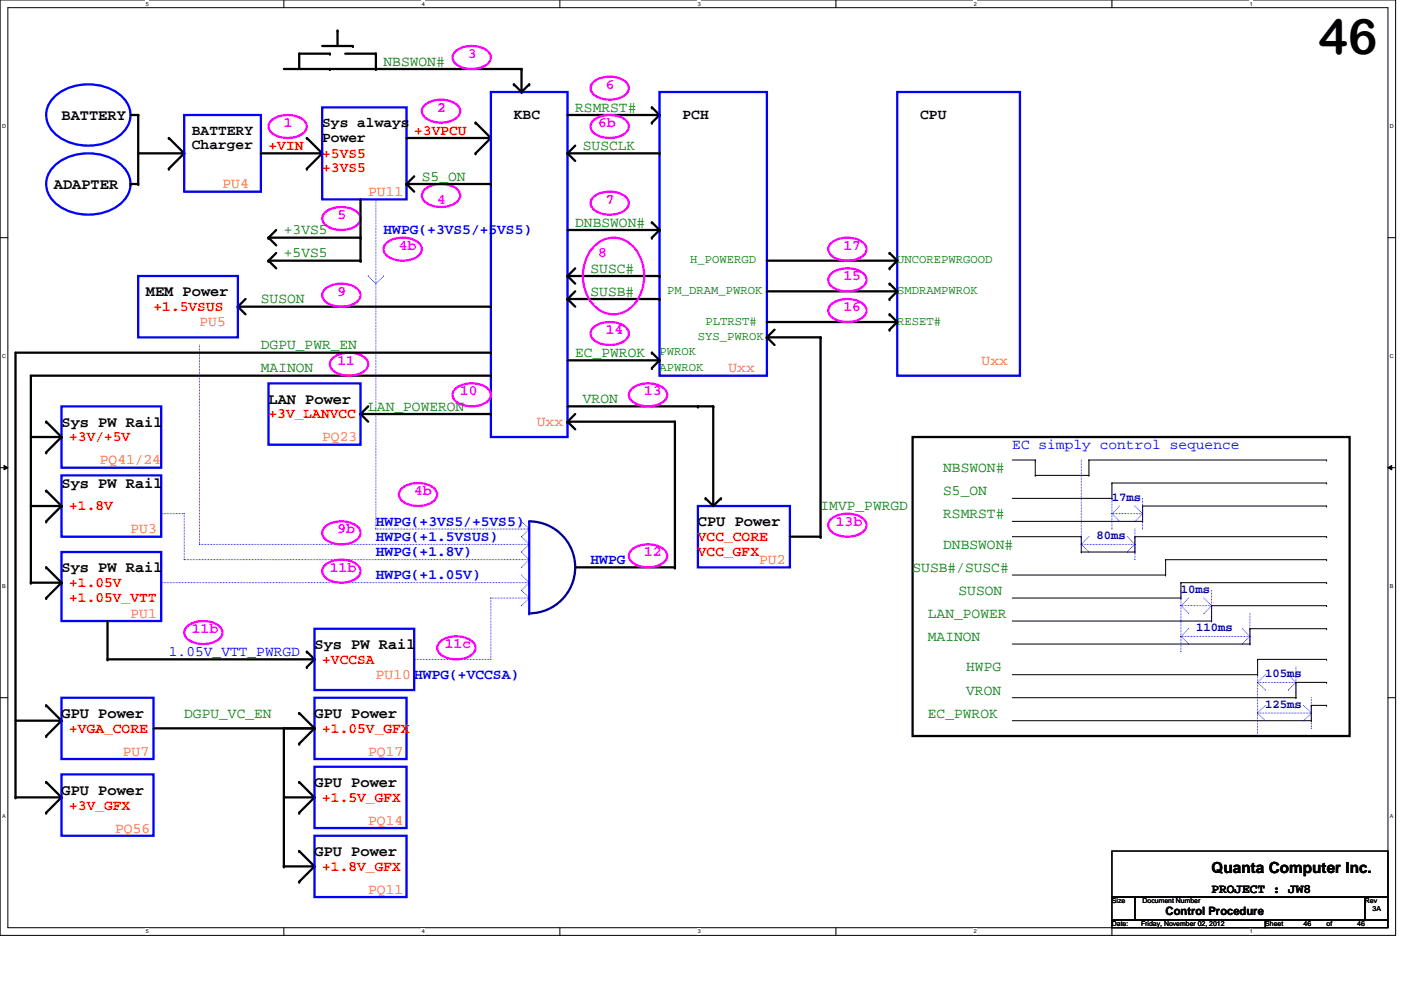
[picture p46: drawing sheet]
<svg xmlns="http://www.w3.org/2000/svg" width="297mm" height="210mm" viewBox="0 0 297 210" stroke-linecap="round" stroke-linejoin="round" font-family="sans-serif">
<defs><g id="words">
<text font-size="10.4" x="279.6" y="11.5">46</text>
<g font-size="3.3">
<text x="13" y="25.5">BATTERY</text>
<text x="11.4" y="40.1">ADAPTER</text>
<text x="30.9" y="62.9">MEM Power</text>
<text x="56.9" y="85.6">LAN Power</text>
<text x="13" y="90.5">Sys PW Rail</text>
<text x="13" y="103.5">Sys PW Rail</text>
<text x="148" y="111.6">CPU Power</text>
<text x="13" y="121.4">Sys PW Rail</text>
<text x="66.7" y="137.6">Sys PW Rail</text>
<text x="13" y="152.3">GPU Power</text>
<text x="66.7" y="152.3">GPU Power</text>
<text x="66.7" y="166.9">GPU Power</text>
<text x="13" y="168.5">GPU Power</text>
<text x="66.7" y="181.5">GPU Power</text>
<text x="256.9" y="185">Quanta Computer Inc.</text>
</g>
<g font-size="3.1" fill="#008000">
<text x="81.3" y="14">NBSWON#</text>
<text x="122" y="23.7">RSMRST#</text>
<text x="123.6" y="31.8">SUSCLK</text>
<text x="89.4" y="38.3">S5_ON</text>
<text x="60.2" y="49.7">+3VS5</text>
<text x="122" y="48.1">DNBSWON#</text>
<text x="60.2" y="54.6">+5VS5</text>
<text x="125.2" y="57.8">SUSC#</text>
<text x="55.3" y="64.3">SUSON</text>
<text x="125.2" y="62.7">SUSB#</text>
<text x="55.3" y="74.1">DGPU_PWR_EN</text>
<text x="122" y="75.7">EC_PWROK</text>
<text x="55.3" y="79">MAINON</text>
<text x="78.1" y="87.1">LAN_POWERON</text>
<text x="123.6" y="85.5">VRON</text>
<text x="200" y="100.1">NBSWON#</text>
<text x="200" y="105">S5_ON</text>
<text x="174" y="108.2">IMVP_PWRGD</text>
<text x="200" y="109.9">RSMRST#</text>
<text x="200" y="116.4">DNBSWON#</text>
<text x="193.5" y="121.2">SUSB#/SUSC#</text>
<text x="196.7" y="131">LAN_POWER</text>
<text x="203.2" y="126.1">SUSON</text>
<text x="196.7" y="135.9">MAINON</text>
<text x="204.9" y="142.4">HWPG</text>
<text x="204.9" y="147.3">VRON</text>
<text x="39.1" y="152.1">DGPU_VC_EN</text>
<text x="196.7" y="152.1">EC_PWROK</text>
</g>
<g font-size="3.1" fill="#f0f">
<text x="99.2" y="12.3">3</text>
<text x="92.7" y="23.7">2</text>
<text x="128.5" y="18.8">6</text>
<text x="60.2" y="27">1</text>
<text x="126.8" y="27">6b</text>
<text x="71.6" y="46.5">5</text>
<text x="92.7" y="43.2">4</text>
<text x="128.5" y="43.2">7</text>
<text x="84.6" y="53">4b</text>
<text x="178.9" y="53">17</text>
<text x="126.8" y="54.6">8</text>
<text x="178.9" y="59.5">15</text>
<text x="71.6" y="62.7">9</text>
<text x="178.9" y="66">16</text>
<text x="128.5" y="70.8">14</text>
<text x="71.6" y="77.3">11</text>
<text x="97.6" y="83.9">10</text>
<text x="136.6" y="83.9">13</text>
<text x="87.8" y="105">4b</text>
<text x="71.6" y="113.1">9b</text>
<text x="177.2" y="111.5">13b</text>
<text x="136.6" y="118">12</text>
<text x="69.9" y="121.2">11b</text>
<text x="40.7" y="134.2">11b</text>
<text x="94.3" y="137.5">11c</text>
</g>
<g font-size="3.1">
<text x="40.7" y="28.6">BATTERY</text>
<text x="68.3" y="27">Sys always</text>
<text x="109" y="25.3">KBC</text>
<text x="144.7" y="25.3">PCH</text>
<text x="195.1" y="25.3">CPU</text>
<text x="40.7" y="31.7">Charger</text>
<text x="68.3" y="30">Power</text>
</g>
<g font-size="3.1" fill="#f00">
<text x="87.8" y="28.6">+3VPCU</text>
<text x="56.9" y="31.8">+VIN</text>
<text x="68.3" y="33.5">+5VS5</text>
<text x="68.3" y="36.5">+3VS5</text>
<text x="32.6" y="66">+1.5VSUS</text>
<text x="56.9" y="88.7">+3V_LANVCC</text>
<text x="14.7" y="93.6">+3V/+5V</text>
<text x="14.7" y="108.2">+1.8V</text>
<text x="148" y="114.7">VCC_CORE</text>
<text x="148" y="118">VCC_GFX</text>
<text x="14.7" y="124.5">+1.05V</text>
<text x="14.7" y="127.7">+1.05V_VTT</text>
<text x="68.3" y="140.7">+VCCSA</text>
<text x="14.7" y="155.4">+VGA_CORE</text>
<text x="68.3" y="155.4">+1.05V_GFX</text>
<text x="14.7" y="171.6">+3V_GFX</text>
<text x="68.3" y="170">+1.5V_GFX</text>
<text x="68.3" y="184.6">+1.8V_GFX</text>
</g>
<g font-size="3.1" fill="#ff8000">
<text x="47.2" y="40">PU4</text>
<text x="78.1" y="41.6">PU11</text>
<text x="42.3" y="69.2">PU5</text>
<text x="208.1" y="77.3">Uxx</text>
<text x="154.5" y="79">Uxx</text>
<text x="68.3" y="93.6">PQ23</text>
<text x="113.8" y="90.4">Uxx</text>
<text x="21.2" y="98.5">PQ41/24</text>
<text x="27.7" y="113.1">PU3</text>
<text x="161" y="119.6">PU2</text>
<text x="27.7" y="131">PU1</text>
<text x="79.7" y="144">PU10 HWPG(+VCCSA)</text>
<text x="26" y="160.3">PU7</text>
<text x="78.1" y="160.3">PQ17</text>
<text x="24.4" y="176.5">PQ56</text>
<text x="78.1" y="174.9">PQ14</text>
<text x="78.1" y="189.5">PQ11</text>
</g>
<g font-size="3.1" fill="#00f">
<text x="81.3" y="49.7">HWPG(+3VS5/+5VS5)</text>
<text x="214.6" y="95.2">EC simply control sequence</text>
<text x="79.7" y="111.5">HWPG(+3VS5/+5VS5)</text>
<text x="79.7" y="118">HWPG(+1.8V)</text>
<text x="79.7" y="114.7">HWPG(+1.5VSUS)</text>
<text x="125.2" y="119.6">HWPG</text>
<text x="79.7" y="122.9">HWPG(+1.05V)</text>
<text x="35.8" y="139.1">1.05V_VTT_PWRGD</text>
</g>
<text font-size="2.8" x="256.9" y="189.2">PROJECT : JW8</text>
<g font-size="2.6" fill="#008000">
<text x="146.3" y="55.8">H_POWERGD</text>
<text x="190.2" y="55.8">UNCOREPWRGOOD</text>
<text x="141.5" y="62.3">PM_DRAM_PWROK</text>
<text x="190.2" y="62.3">SMDRAMPWROK</text>
<text x="149.6" y="68.8">PLTRST#</text>
<text x="190.2" y="68.8">RESET#</text>
<text x="139.8" y="75.3">PWROK</text>
<text x="148" y="72.1">SYS_PWROK</text>
<text x="139.8" y="78.6">APWROK</text>
</g>
<g font-size="2.6" fill="#0000a0">
<text x="235.8" y="106.2">17ms</text>
<text x="232.5" y="114.3">80ms</text>
<text x="250.4" y="125.7">10ms</text>
<text x="253.6" y="133.8">110ms</text>
<text x="268.3" y="143.6">105ms</text>
<text x="268.3" y="150.1">125ms</text>
</g>
<text font-size="2.4" x="247.1" y="194">Control Procedure</text>
<g font-size="1.5">
<text x="235.8" y="191.5">Size</text>
<text x="242.3" y="191.5">Document Number</text>
<text x="289.4" y="191.5">Rev</text>
<text x="235.8" y="196.4">Date:</text>
<text x="241.9" y="196.4">Friday, November 02, 2012</text>
<text x="268.3" y="196.4">Sheet</text>
<text x="276.4" y="196.4">46</text>
<text x="281.3" y="196.4">of</text>
<text x="287.8" y="196.4">46</text>
<text x="291" y="193.1">3A</text>
</g>
<g font-size="1.2">
<text x="30.9" y="1.2">5</text>
<text x="89.4" y="1.2">4</text>
<text x="148" y="1.2">3</text>
<text x="206.5" y="1.2">2</text>
<text x="265" y="1.2">1</text>
<text x=".4" y="27.1">D</text>
<text x="294.7" y="27.1">D</text>
<text x=".4" y="75.8">C</text>
<text x="294.7" y="75.8">C</text>
<text x=".4" y="124.6">B</text>
<text x="294.7" y="124.6">B</text>
<text x=".4" y="173.4">A</text>
<text x="294.7" y="173.4">A</text>
<text x="30.9" y="197.9">5</text>
<text x="89.4" y="197.9">4</text>
<text x="148" y="197.9">3</text>
<text x="206.5" y="197.9">2</text>
<text x="265" y="197.9">1</text>
</g>
</g></defs>
<path d="M0 0h295.9v198.3h-295.9zM1.7 1.6h292.6v195.1h-292.6z" fill="none" stroke="#000" stroke-width=".21"/>
<g fill="#fff">
<path d="M30.9 .2h.7v1.3h-.7z"/>
<path d="M30.9 196.9h.7v1.3h-.7z"/>
</g>
<path d="M60.2 0v1.6M60.2 196.7v1.6" fill="none" stroke="#000" stroke-width=".21"/>
<g fill="#fff">
<path d="M89.4 .2h.7v1.3h-.7z"/>
<path d="M89.4 196.9h.7v1.3h-.7z"/>
</g>
<path d="M118.7 0v1.6M118.7 196.7v1.6" fill="none" stroke="#000" stroke-width=".21"/>
<g fill="#fff">
<path d="M148 .2h.6v1.3h-.6z"/>
<path d="M148 196.9h.6v1.3h-.6z"/>
</g>
<path d="M177.2 0v1.6M177.2 196.7v1.6" fill="none" stroke="#000" stroke-width=".21"/>
<g fill="#fff">
<path d="M206.5 .2h.6v1.3h-.6z"/>
<path d="M206.5 196.9h.6v1.3h-.6z"/>
</g>
<path d="M235.8 0v1.6M235.8 196.7v1.6" fill="none" stroke="#000" stroke-width=".21"/>
<g fill="#fff">
<path d="M265 .2h.7v1.3h-.7z"/>
<path d="M265 196.9h.7v1.3h-.7z"/>
<path d="M.4 26h.9v1.3h-.9z"/>
<path d="M294.7 26h.8v1.3h-.8z"/>
<path d="M.4 74.8h.9v1.3h-.9z"/>
<path d="M294.7 74.8h.8v1.3h-.8z"/>
</g>
<path d="M0 50.4h1.7M294.3 50.4h1.6" fill="none" stroke="#000" stroke-width=".21"/>
<g fill="#fff">
<path d="M.4 123.5h.8v1.3h-.8z"/>
<path d="M294.7 123.5h.8v1.3h-.8z"/>
</g>
<path d="M0 99.2h1.7M.9 98.7l.8 .5-.8 .4zM294.3 99.2l.8-.5v.9zM294.3 99.2h1.6" fill="none" stroke="#000" stroke-width=".21"/>
<path d="M.9 98.7l.8 .5-.8 .4zM294.3 99.2l.8-.5v.9z" fill="#000"/>
<g fill="#fff">
<path d="M.4 172.3h.8v1.3h-.8z"/>
<path d="M294.7 172.3h.8v1.3h-.8z"/>
</g>
<path d="M0 147.9h1.7M294.3 147.9h1.6" fill="none" stroke="#000" stroke-width=".21"/>
<g fill="none" stroke="#00f" stroke-width=".48">
<path d="M104.1 19.5h16.2v73.2h-16.2zM139.8 19.5h22.8v60.2h-22.8zM11.7 35a11.2 11.2 0 0 1 14.1 0 5.3 5.3 0 0 1-.8 8.6 11.3 11.3 0 0 1-13.3-.6 5.2 5.2 0 0 1 0-8zM11.7 20.4a11.2 11.2 0 0 1 14.1 0 5.3 5.3 0 0 1-.8 8.6 11.3 11.3 0 0 1-13.3-.7 5.2 5.2 0 0 1 0-7.9zM39.1 24.4h16.2v16.2h-16.2zM68.3 22.8h17.9v19.5h-17.9zM29.3 58.5h21.1v13h-21.1zM13 86.2h21.2v13h-21.2zM56.9 81.3h19.5v13h-19.5zM13 117h21.2v14.7h-21.2zM13 100.8h21.2v13h-21.2zM112.2 110.5v19.5"/>
<path d="M66.7 133.3h21.1v13h-21.1z"/>
</g>
<g fill="none" stroke="#000" stroke-width=".48">
<path d="M60.2 14.6h50.4v4.9M68.3 9.8h6.5M69.9 11.4h-6.5v3.2M71.6 6.5v3.3M73.2 11.4h6.5v3.2M109 17.9l1.6 1.6M112.2 17.9l-1.6 1.6M27.7 24.4h1.6v14.6h-1.6M29.3 32.5h9.8M35.8 29.3l3.3 3.2M39.1 32.5l-3.3 3.3M55.3 32.5h13"/>
<path d="M65.1 29.3l3.2 3.2M68.3 32.5l-3.2 3.3M86.2 39h17.9M86.2 29.3h17.9M86.2 39l1.6 1.6M87.8 37.4l-1.6 1.6M100.8 26l3.3 3.3M104.1 29.3l-3.3 3.2M120.3 32.5h19.5M120.3 24.4h19.5M120.3 32.5l1.7 1.6M122 30.9l-1.7 1.6"/>
<path d="M138.2 22.8l1.6 1.6M139.8 24.4l-1.6 1.6M56.9 50.4h19.5M56.9 55.3l1.7 1.6M56.9 50.4l1.7 1.6M58.6 48.8l-1.7 1.6M58.6 53.6l-1.7 1.7M76.4 42.3v13h-19.5M120.3 48.8h19.5M120.3 58.5h19.5M120.3 58.5l1.7 1.6M122 56.9l-1.7 1.6"/>
<path d="M138.2 47.1l1.6 1.7M139.8 48.8l-1.6 1.6M50.4 65h53.7M50.4 65l1.7 1.6M52.1 63.4l-1.7 1.6M104.1 79.7h-97.6v43.8h6.5M120.3 63.4h19.5M120.3 63.4l1.7 1.6M122 61.8l-1.7 1.6M6.5 92.7h6.5M9.8 89.4l3.2 3.3M13 92.7l-3.2 3.2"/>
<path d="M76.4 87.8h27.7M76.4 87.8l1.7 1.6M78.1 86.2l-1.7 1.6M6.5 107.3h6.5M9.8 104l3.2 3.3M13 107.3l-3.2 3.2M9.8 120.3l3.2 3.2M13 123.5l-3.2 3.3M22.8 139.8h43.9M65.1 138.2l1.6 1.6M66.7 139.8l-1.6 1.6"/>
</g>
<g fill="#000">
<circle cx="63.4" cy="11.4" r=".24"/>
<circle cx="69.9" cy="14.6" r=".24"/>
<circle cx="69.9" cy="11.4" r=".24"/>
<circle cx="71.6" cy="6.5" r=".24"/>
<circle cx="74.8" cy="9.8" r=".24"/>
<circle cx="79.7" cy="14.6" r=".24"/>
<circle cx="79.7" cy="11.4" r=".24"/>
<circle cx="109" cy="17.9" r=".24"/>
<circle cx="110.6" cy="19.5" r=".24"/>
<circle cx="110.6" cy="14.6" r=".24"/>
<circle cx="112.2" cy="17.9" r=".24"/>
<circle cx="27.7" cy="39" r=".24"/>
<circle cx="29.3" cy="39" r=".24"/>
<circle cx="29.3" cy="24.4" r=".24"/>
<circle cx="35.8" cy="29.3" r=".24"/>
<circle cx="35.8" cy="35.8" r=".24"/>
<circle cx="39.1" cy="32.5" r=".24"/>
<circle cx="65.1" cy="29.3" r=".24"/>
<circle cx="65.1" cy="35.8" r=".24"/>
<circle cx="68.3" cy="32.5" r=".24"/>
<circle cx="86.2" cy="39" r=".24"/>
<circle cx="100.8" cy="26" r=".24"/>
<circle cx="100.8" cy="32.5" r=".24"/>
<circle cx="104.1" cy="29.3" r=".24"/>
<circle cx="104.1" cy="39" r=".24"/>
<circle cx="120.3" cy="32.5" r=".24"/>
<circle cx="138.2" cy="26" r=".24"/>
<circle cx="138.2" cy="22.8" r=".24"/>
<circle cx="139.8" cy="24.4" r=".24"/>
<circle cx="139.8" cy="32.5" r=".24"/>
<circle cx="56.9" cy="50.4" r=".24"/>
<circle cx="56.9" cy="55.3" r=".24"/>
<circle cx="76.4" cy="50.4" r=".24"/>
<circle cx="76.4" cy="55.3" r=".24"/>
<circle cx="120.3" cy="58.5" r=".24"/>
<circle cx="138.2" cy="47.1" r=".24"/>
<circle cx="138.2" cy="50.4" r=".24"/>
<circle cx="139.8" cy="48.8" r=".24"/>
<circle cx="139.8" cy="58.5" r=".24"/>
<circle cx="50.4" cy="65" r=".24"/>
<circle cx="104.1" cy="79.7" r=".24"/>
<circle cx="104.1" cy="65" r=".24"/>
<circle cx="120.3" cy="63.4" r=".24"/>
<circle cx="139.8" cy="63.4" r=".24"/>
<circle cx="9.8" cy="89.4" r=".24"/>
<circle cx="9.8" cy="95.9" r=".24"/>
<circle cx="13" cy="92.7" r=".24"/>
<circle cx="76.4" cy="87.8" r=".24"/>
<circle cx="104.1" cy="87.8" r=".24"/>
<circle cx="9.8" cy="104" r=".24"/>
<circle cx="9.8" cy="110.5" r=".24"/>
<circle cx="13" cy="107.3" r=".24"/>
<circle cx="6.5" cy="123.5" r=".24"/>
<circle cx="9.8" cy="120.3" r=".24"/>
<circle cx="9.8" cy="126.8" r=".24"/>
<circle cx="13" cy="123.5" r=".24"/>
<circle cx="65.1" cy="138.2" r=".24"/>
<circle cx="66.7" cy="139.8" r=".24"/>
<circle cx="65.1" cy="141.4" r=".24"/>
</g>
<g fill="none" stroke="#f0f" stroke-width=".48">
<path d="M96.6 10.8a5.6 5.6 0 0 1 7.2 .4 1.8 1.8 0 0 1-.9 2.7 5.6 5.6 0 0 1-6.6-.8 1.64 1.64 0 0 1 .3-2.3zM125.9 17.3a5.6 5.6 0 0 1 7.1 .4 1.8 1.8 0 0 1-.9 2.7 5.6 5.6 0 0 1-6.6-.8 1.64 1.64 0 0 1 .4-2.3zM57.6 25.5a5.6 5.6 0 0 1 7.1 .4 1.8 1.8 0 0 1-.8 2.6 5.6 5.6 0 0 1-6.6-.7 1.64 1.64 0 0 1 .3-2.3zM90.1 22.2a5.6 5.6 0 0 1 7.1 .4 1.8 1.8 0 0 1-.8 2.7 5.6 5.6 0 0 1-6.6-.8 1.64 1.64 0 0 1 .3-2.3zM125.9 25.5a5.6 5.6 0 0 1 7.1 .4 1.8 1.8 0 0 1-.9 2.6 5.6 5.6 0 0 1-6.6-.7 1.64 1.64 0 0 1 .4-2.3zM69 45a5.6 5.6 0 0 1 7.1 .4 1.8 1.8 0 0 1-.9 2.6 5.6 5.6 0 0 1-6.6-.7 1.64 1.64 0 0 1 .4-2.3zM82 51.5a5.6 5.6 0 0 1 7.1 .4 1.8 1.8 0 0 1-.9 2.6 5.6 5.6 0 0 1-6.6-.7 1.64 1.64 0 0 1 .4-2.3zM90.1 40.1a5.6 5.6 0 0 1 7.1 .4 1.8 1.8 0 0 1-.8 2.7 5.6 5.6 0 0 1-6.6-.8 1.64 1.64 0 0 1 .3-2.3zM125.8 52.4a5.6 5.6 0 0 1 9.2 .8 9.4 9.4 0 0 1-1.4 12.1 5.6 5.6 0 0 1-8.4-1.5 9.6 9.6 0 0 1 .6-11.4zM125.9 41.7a5.6 5.6 0 0 1 7.1 .4 1.8 1.8 0 0 1-.9 2.7 5.6 5.6 0 0 1-6.6-.8 1.64 1.64 0 0 1 .4-2.3zM69 61.2a5.6 5.6 0 0 1 7.1 .4 1.8 1.8 0 0 1-.9 2.7 5.6 5.6 0 0 1-6.6-.8 1.64 1.64 0 0 1 .4-2.3zM70.6 75.8a5.6 5.6 0 0 1 7.1 .5 1.8 1.8 0 0 1-.8 2.6 5.6 5.6 0 0 1-6.6-.7 1.64 1.64 0 0 1 .3-2.4z"/>
<path d="M96.6 82.4a5.6 5.6 0 0 1 7.2 .4 1.8 1.8 0 0 1-.9 2.6 5.6 5.6 0 0 1-6.6-.7 1.64 1.64 0 0 1 .3-2.3zM69 111.6a5.6 5.6 0 0 1 7.1 .4 1.8 1.8 0 0 1-.9 2.7 5.6 5.6 0 0 1-6.6-.8 1.64 1.64 0 0 1 .4-2.3zM69 119.7a5.6 5.6 0 0 1 7.1 .5 1.8 1.8 0 0 1-.9 2.6 5.6 5.6 0 0 1-6.6-.8 1.64 1.64 0 0 1 .4-2.3zM85.3 103.5a5.6 5.6 0 0 1 7.1 .4 1.8 1.8 0 0 1-.9 2.7 5.6 5.6 0 0 1-6.6-.8 1.64 1.64 0 0 1 .4-2.3zM39.7 132.7a5.6 5.6 0 0 1 7.2 .5 1.8 1.8 0 0 1-.9 2.6 5.6 5.6 0 0 1-6.6-.7 1.64 1.64 0 0 1 .3-2.4zM93.4 136a5.6 5.6 0 0 1 7.1 .4 1.8 1.8 0 0 1-.9 2.7 5.6 5.6 0 0 1-6.6-.8 1.64 1.64 0 0 1 .4-2.3z"/>
</g>
<g fill="none" stroke="#00f" stroke-width=".21" stroke-dasharray="0 .3">
<path d="M78.1 58.5h.1M79.7 42.3v69.9M81.3 58.5h.1M42.3 73.2v42.2M79.7 60.1l-1.6-1.6M79.7 60.1l1.6-1.6M42.3 115.4h69.9M42.3 115.4h.1M79.7 112.2h.1M110.6 113.8h.1M110.6 110.5l1.6 1.7M110.6 117h.1"/>
<path d="M110.6 113.8l1.6 1.6M112.2 115.4h.1M112.2 112.2l-1.6 1.6M112.2 112.2h.1M112.2 115.4l-1.6 1.6M34.2 123.5h78M87.8 139.8h16.3M104.1 126.8h8.1M104.1 139.8h.1M104.1 139.8v-13M104.1 126.8h.1M110.6 125.2h.1"/>
<path d="M110.6 121.9l1.6 1.6M110.6 128.4h.1M110.6 125.2l1.6 1.6M112.2 123.5h.1M112.2 123.5l-1.6 1.7M112.2 126.8h.1M112.2 126.8l-1.6 1.6"/>
</g>
<path d="M79.7 112.2h32.5M112.2 112.2h.1" fill="none" stroke="#0000a0" stroke-width=".21" stroke-dasharray="0 .3"/>
<circle cx="112.2" cy="130" r=".24" fill="#00f"/>
<path d="M112.2 110.5a9.8 9.8 0 0 1 9.8 9.8 9.8 9.8 0 0 1-9.8 9.7" fill="none" stroke="#0000a0" stroke-width=".48"/>
<g fill="none" stroke="#000" stroke-width=".48">
<path d="M162.6 55.3h27.6M188.6 53.6l1.6 1.7M190.2 55.3l-1.6 1.6M104.1 74.8h-100.8v94.3h9.7M120.3 76.4h19.5M138.2 74.8l1.6 1.6M139.8 76.4l-1.6 1.6M162.6 71.5h11.4v42.3h-6.5M162.6 71.5l1.6 1.7M162.6 61.8h27.6M162.6 68.3h27.6M164.2 69.9l-1.6 1.6"/>
<path d="M188.6 60.1l1.6 1.7M188.6 66.6l1.6 1.7M190.2 68.3l-1.6 1.6M190.2 61.8l-1.6 1.6M120.3 89.4h22.8v30.9h-21.1M120.3 89.4l1.7 1.6M120.3 86.2h30.9v21.1M122 87.8l-1.7 1.6M193.5 92.7h92.6v63.4h-92.6zM149.6 105.7l1.6 1.6M152.8 105.7l-1.6 1.6M22.8 131.7v8.1"/>
<path d="M3.3 152.8h9.7M9.8 149.6l3.2 3.2M13 152.8l-3.2 3.3M32.6 154.4h34.1M60.2 154.4v29.3h6.5M63.4 151.2l3.3 3.2M66.7 154.4l-3.3 3.3M9.8 165.8l3.2 3.3M13 169.1l-3.2 3.2M60.2 169.1h6.5M63.4 165.8l3.3 3.3M66.7 169.1l-3.3 3.2"/>
<path d="M63.4 180.4l3.3 3.3M66.7 183.7l-3.3 3.2"/>
</g>
<g fill="#000">
<circle cx="188.6" cy="53.6" r=".24"/>
<circle cx="188.6" cy="56.9" r=".24"/>
<circle cx="190.2" cy="55.3" r=".24"/>
<circle cx="104.1" cy="74.8" r=".24"/>
<circle cx="138.2" cy="74.8" r=".24"/>
<circle cx="138.2" cy="78" r=".24"/>
<circle cx="139.8" cy="76.4" r=".24"/>
<circle cx="162.6" cy="71.5" r=".24"/>
<circle cx="174" cy="71.5" r=".24"/>
<circle cx="188.6" cy="69.9" r=".24"/>
<circle cx="188.6" cy="66.6" r=".24"/>
<circle cx="188.6" cy="60.1" r=".24"/>
<circle cx="188.6" cy="63.4" r=".24"/>
<circle cx="190.2" cy="68.3" r=".24"/>
<circle cx="190.2" cy="61.8" r=".24"/>
<circle cx="120.3" cy="89.4" r=".24"/>
<circle cx="143.1" cy="89.4" r=".24"/>
<circle cx="148" cy="86.2" r=".24"/>
<circle cx="151.2" cy="86.2" r=".24"/>
<circle cx="149.6" cy="105.7" r=".24"/>
<circle cx="152.8" cy="105.7" r=".24"/>
<circle cx="174" cy="113.8" r=".24"/>
<circle cx="22.8" cy="139.8" r=".24"/>
<circle cx="143.1" cy="120.3" r=".24"/>
<circle cx="9.8" cy="149.6" r=".24"/>
<circle cx="9.8" cy="156.1" r=".24"/>
<circle cx="13" cy="152.8" r=".24"/>
<circle cx="63.4" cy="157.7" r=".24"/>
<circle cx="63.4" cy="151.2" r=".24"/>
<circle cx="66.7" cy="154.4" r=".24"/>
<circle cx="3.3" cy="169.1" r=".24"/>
<circle cx="9.8" cy="165.8" r=".24"/>
<circle cx="9.8" cy="172.3" r=".24"/>
<circle cx="13" cy="169.1" r=".24"/>
<circle cx="63.4" cy="172.3" r=".24"/>
<circle cx="63.4" cy="165.8" r=".24"/>
<circle cx="66.7" cy="169.1" r=".24"/>
<circle cx="60.2" cy="183.7" r=".24"/>
<circle cx="63.4" cy="180.4" r=".24"/>
<circle cx="63.4" cy="186.9" r=".24"/>
<circle cx="66.7" cy="183.7" r=".24"/>
</g>
<path d="M176.3 58a5.6 5.6 0 0 1 7.1 .4 1.8 1.8 0 0 1-.9 2.7 5.6 5.6 0 0 1-6.6-.8 1.64 1.64 0 0 1 .4-2.3zM176.3 51.5a5.6 5.6 0 0 1 7.1 .4 1.8 1.8 0 0 1-.9 2.6 5.6 5.6 0 0 1-6.6-.7 1.64 1.64 0 0 1 .4-2.3zM125.9 69.3a5.6 5.6 0 0 1 7.1 .5 1.8 1.8 0 0 1-.9 2.6 5.6 5.6 0 0 1-6.6-.7 1.64 1.64 0 0 1 .4-2.4zM176.3 64.5a5.6 5.6 0 0 1 7.1 .4 1.8 1.8 0 0 1-.9 2.7 5.6 5.6 0 0 1-6.6-.8 1.64 1.64 0 0 1 .4-2.3zM134 82.4a5.6 5.6 0 0 1 7.1 .4 1.8 1.8 0 0 1-.8 2.6 5.6 5.6 0 0 1-6.6-.7 1.64 1.64 0 0 1 .3-2.3zM134 116.5a5.6 5.6 0 0 1 7.1 .4 1.8 1.8 0 0 1-.8 2.7 5.6 5.6 0 0 1-6.6-.8 1.64 1.64 0 0 1 .3-2.3zM176.3 110a5.6 5.6 0 0 1 7.1 .4 1.8 1.8 0 0 1-.9 2.7 5.6 5.6 0 0 1-6.6-.8 1.64 1.64 0 0 1 .4-2.3z" fill="none" stroke="#f0f" stroke-width=".48"/>
<path d="M190.2 19.5h26v60.2h-26zM148 107.3h19.5v13h-19.5zM13 147.9h19.6v13h-19.6zM66.7 147.9h19.5v13h-19.5zM13 164.2h19.6v13h-19.6zM66.7 162.6h19.5v13h-19.5zM66.7 177.2h19.5v13h-19.5z" fill="none" stroke="#00f" stroke-width=".48"/>
<g fill="none" stroke="#000" stroke-width=".21">
<path d="M214.6 97.5h4.9M219.5 97.5h.1M219.5 97.5v3.3M230.9 97.5h.1M230.9 97.5h50.4M230.9 97.5v3.3M281.3 97.5h.1M214.6 105.7h21.2M214.6 110.5h27.7M214.6 113.8h14.6M219.5 100.8h.1M219.5 100.8h11.4"/>
<path d="M229.2 113.8h.1M229.2 117h.1M229.2 113.8v3.2M229.2 117h11.4M230.9 100.8h.1M235.8 105.7h.1M235.8 102.4h.1M235.8 102.4v3.3M235.8 102.4h45.5M240.6 117h.1M240.6 113.8h.1M240.6 113.8h40.7"/>
<path d="M240.6 113.8v3.2M242.3 110.5h.1M242.3 107.3h.1M242.3 107.3v3.2M242.3 107.3h39M247.1 118.7h.1M247.1 118.7v3.2M247.1 118.7h34.2M281.3 102.4h.1M281.3 107.3h.1M281.3 113.8h.1M281.3 118.7h.1"/>
<path d="M214.6 121.9h32.5M214.6 126.8h35.8M214.6 131.7h42.3M214.6 136.6h50.4M247.1 121.9h.1M250.4 126.8h.1M250.4 123.5h.1M250.4 123.5v3.3M250.4 123.5h30.9M256.9 131.7h.1M256.9 128.4h.1M256.9 128.4v3.3"/>
<path d="M256.9 128.4h24.4M265 136.6h.1M265 133.3h.1M265 133.3v3.3M265 133.3h16.3M266.6 139.8h.1M266.6 139.8h14.7M266.6 139.8v3.3M281.3 123.5h.1M281.3 128.4h.1M281.3 133.3h.1M281.3 139.8h.1"/>
<path d="M214.6 143.1h52M214.6 147.9h60.2M214.6 152.8h63.4M266.6 143.1h.1M274.8 147.9h.1M274.8 144.7h.1M274.8 144.7v3.2M274.8 144.7h6.5M278 152.8h.1M278 149.6h.1M278 149.6v3.2M278 149.6h3.3"/>
<path d="M281.3 144.7h.1M281.3 149.6h.1M235.8 180.4h58.5v9.8h-58.5zM235.8 190.2h4.8v4.9h-4.8zM235.8 195.1h32.5v1.6h-32.5zM240.6 190.2h48.8v4.9h-48.8zM268.3 195.1h26v1.6h-26zM289.4 190.2h4.9v4.9h-4.9z"/>
</g>
<g fill="none" stroke="#00f" stroke-width=".21" stroke-dasharray="0 .3">
<path d="M229.2 97.5v17.9M34.2 108.9h4.9M39.1 118.7h73.1M39.1 108.9v9.8M39.1 118.7h.1M39.1 108.9h.1M110.6 117l1.6 1.7M112.2 118.7h.1M112.2 118.7l-1.6 1.6M229.2 115.4h.1M229.2 115.4h11.4M229.2 115.4l1.7 1.6"/>
<path d="M230.9 117h.1M230.9 113.8l-1.7 1.6M235.8 105.7v6.5M235.8 112.2h.1M235.8 108.9h6.5M235.8 108.9h.1M235.8 108.9l1.6 1.6M237.4 107.3l-1.6 1.6M237.4 110.5h.1M239 117h.1M239 113.8l1.6 1.6M240.6 110.5h.1"/>
<path d="M240.6 107.3l1.7 1.6M240.6 115.4h.1M240.6 115.4l-1.6 1.6M240.6 112.2v6.5M240.6 118.7h.1M242.3 108.9h.1M242.3 105.7v6.5M242.3 112.2h.1M242.3 108.9l-1.7 1.6M110.6 120.3h.1M250.4 125.2v6.5M250.4 131.7h.1"/>
<path d="M250.4 128.4h6.5M250.4 128.4h.1M250.4 128.4l1.6 1.6M250.4 131.7v6.5M250.4 138.2h.1M250.4 134.9l1.6 1.7M250.4 134.9h14.6M250.4 134.9h.1M252 126.8l-1.6 1.6M252 130h.1M252 136.6h.1M252 133.3l-1.6 1.6"/>
<path d="M255.3 130h.1M255.3 126.8l1.6 1.6M256.9 128.4h.1M256.9 128.4l-1.6 1.6M256.9 125.2v6.5M256.9 131.7h.1M263.4 136.6h.1M263.4 133.3l1.6 1.6M265 134.9l-1.6 1.7M265 130v6.6M265 136.6h.1M265 134.9h.1"/>
<path d="M266.6 144.7h8.2M266.6 144.7l1.7 1.6M266.6 144.7h.1M266.6 143.1v13M266.6 156.1h.1M266.6 151.2h11.4M266.6 151.2l1.7 1.6M266.6 151.2h.1M268.3 146.3h.1M268.3 143.1l-1.7 1.6M268.3 152.8h.1M268.3 149.6l-1.7 1.6"/>
<path d="M273.1 146.3h.1M273.1 143.1l1.7 1.6M274.8 144.7h.1M274.8 144.7l-1.7 1.6M274.8 141.4v6.5M274.8 147.9h.1M276.4 152.8h.1M276.4 149.6l1.6 1.6M278 151.2h.1M278 151.2l-1.6 1.6M278 147.9v6.5M278 154.4h.1"/>
</g>
<use href="#words"/>
</svg>
